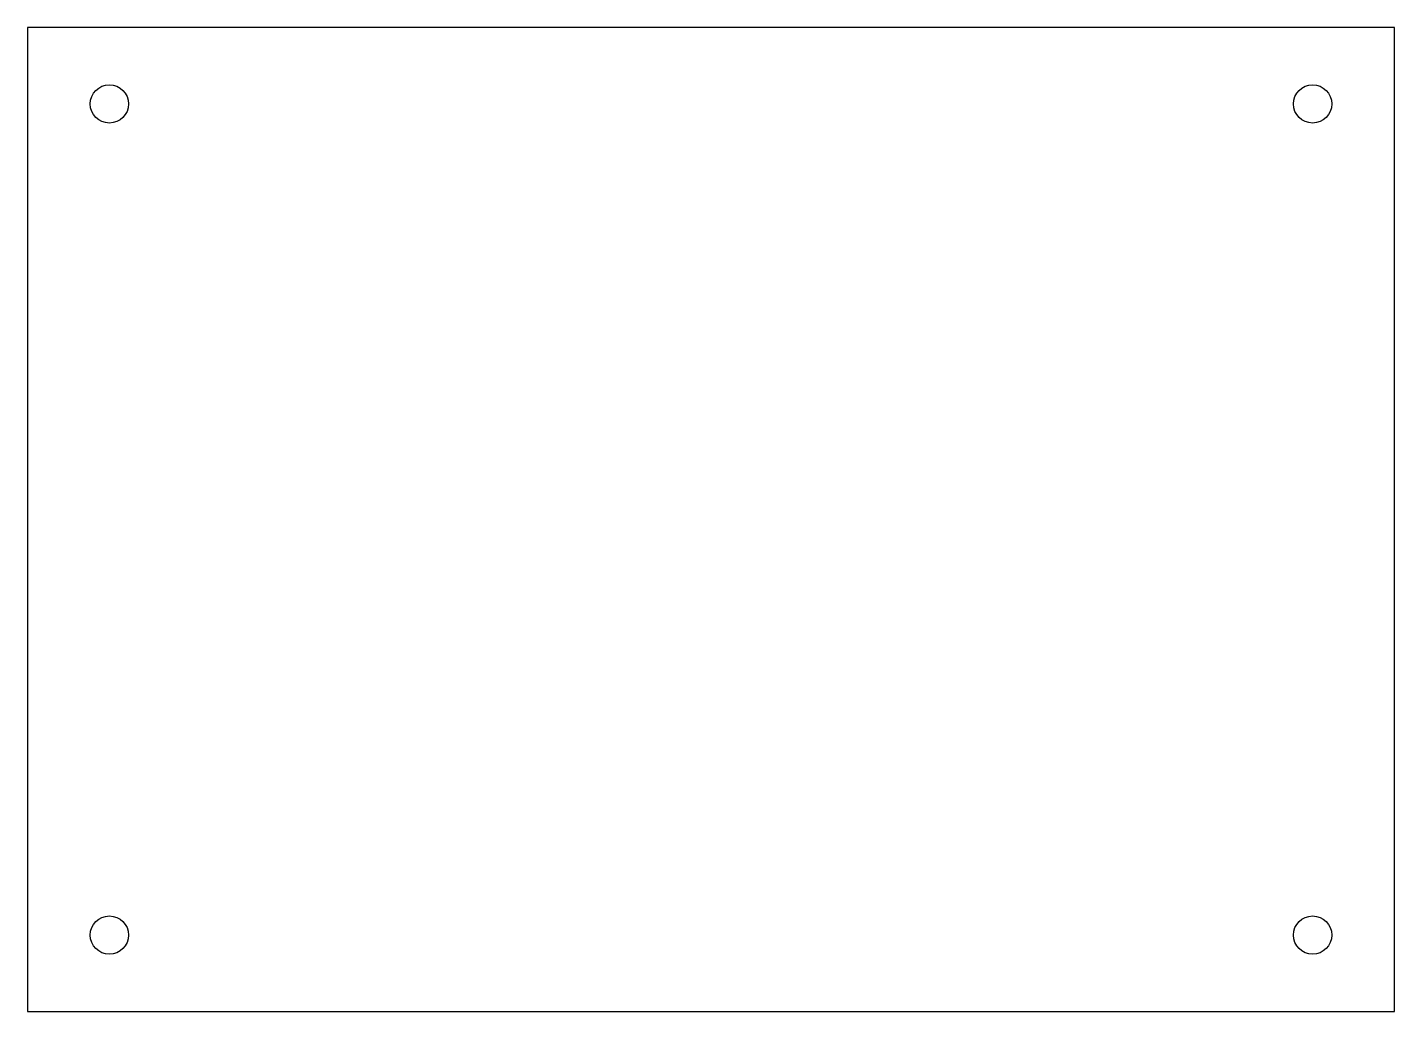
# Model space of a CAD drawing. Header units: millimetres. Extents: x 0 to 125, y 0 to 90.
import ezdxf

# ---------------------------------------------------------------- set-up
doc = ezdxf.new("R2010")
doc.units = ezdxf.units.MM

msp = doc.modelspace()

# ---------------------------------------------------------------- linework, layer by layer
for p, q in [((0, 90), (0, 0)), ((125, 90), (0, 90)), ((125, 0), (125, 90)), ((0, 0), (125, 0))]:
    msp.add_line(p, q)
for centre in [(7.5, 83), (117.5, 83), (7.5, 7), (117.5, 7)]:
    msp.add_circle(centre, 1.75)

doc.saveas('drawing.dxf')
